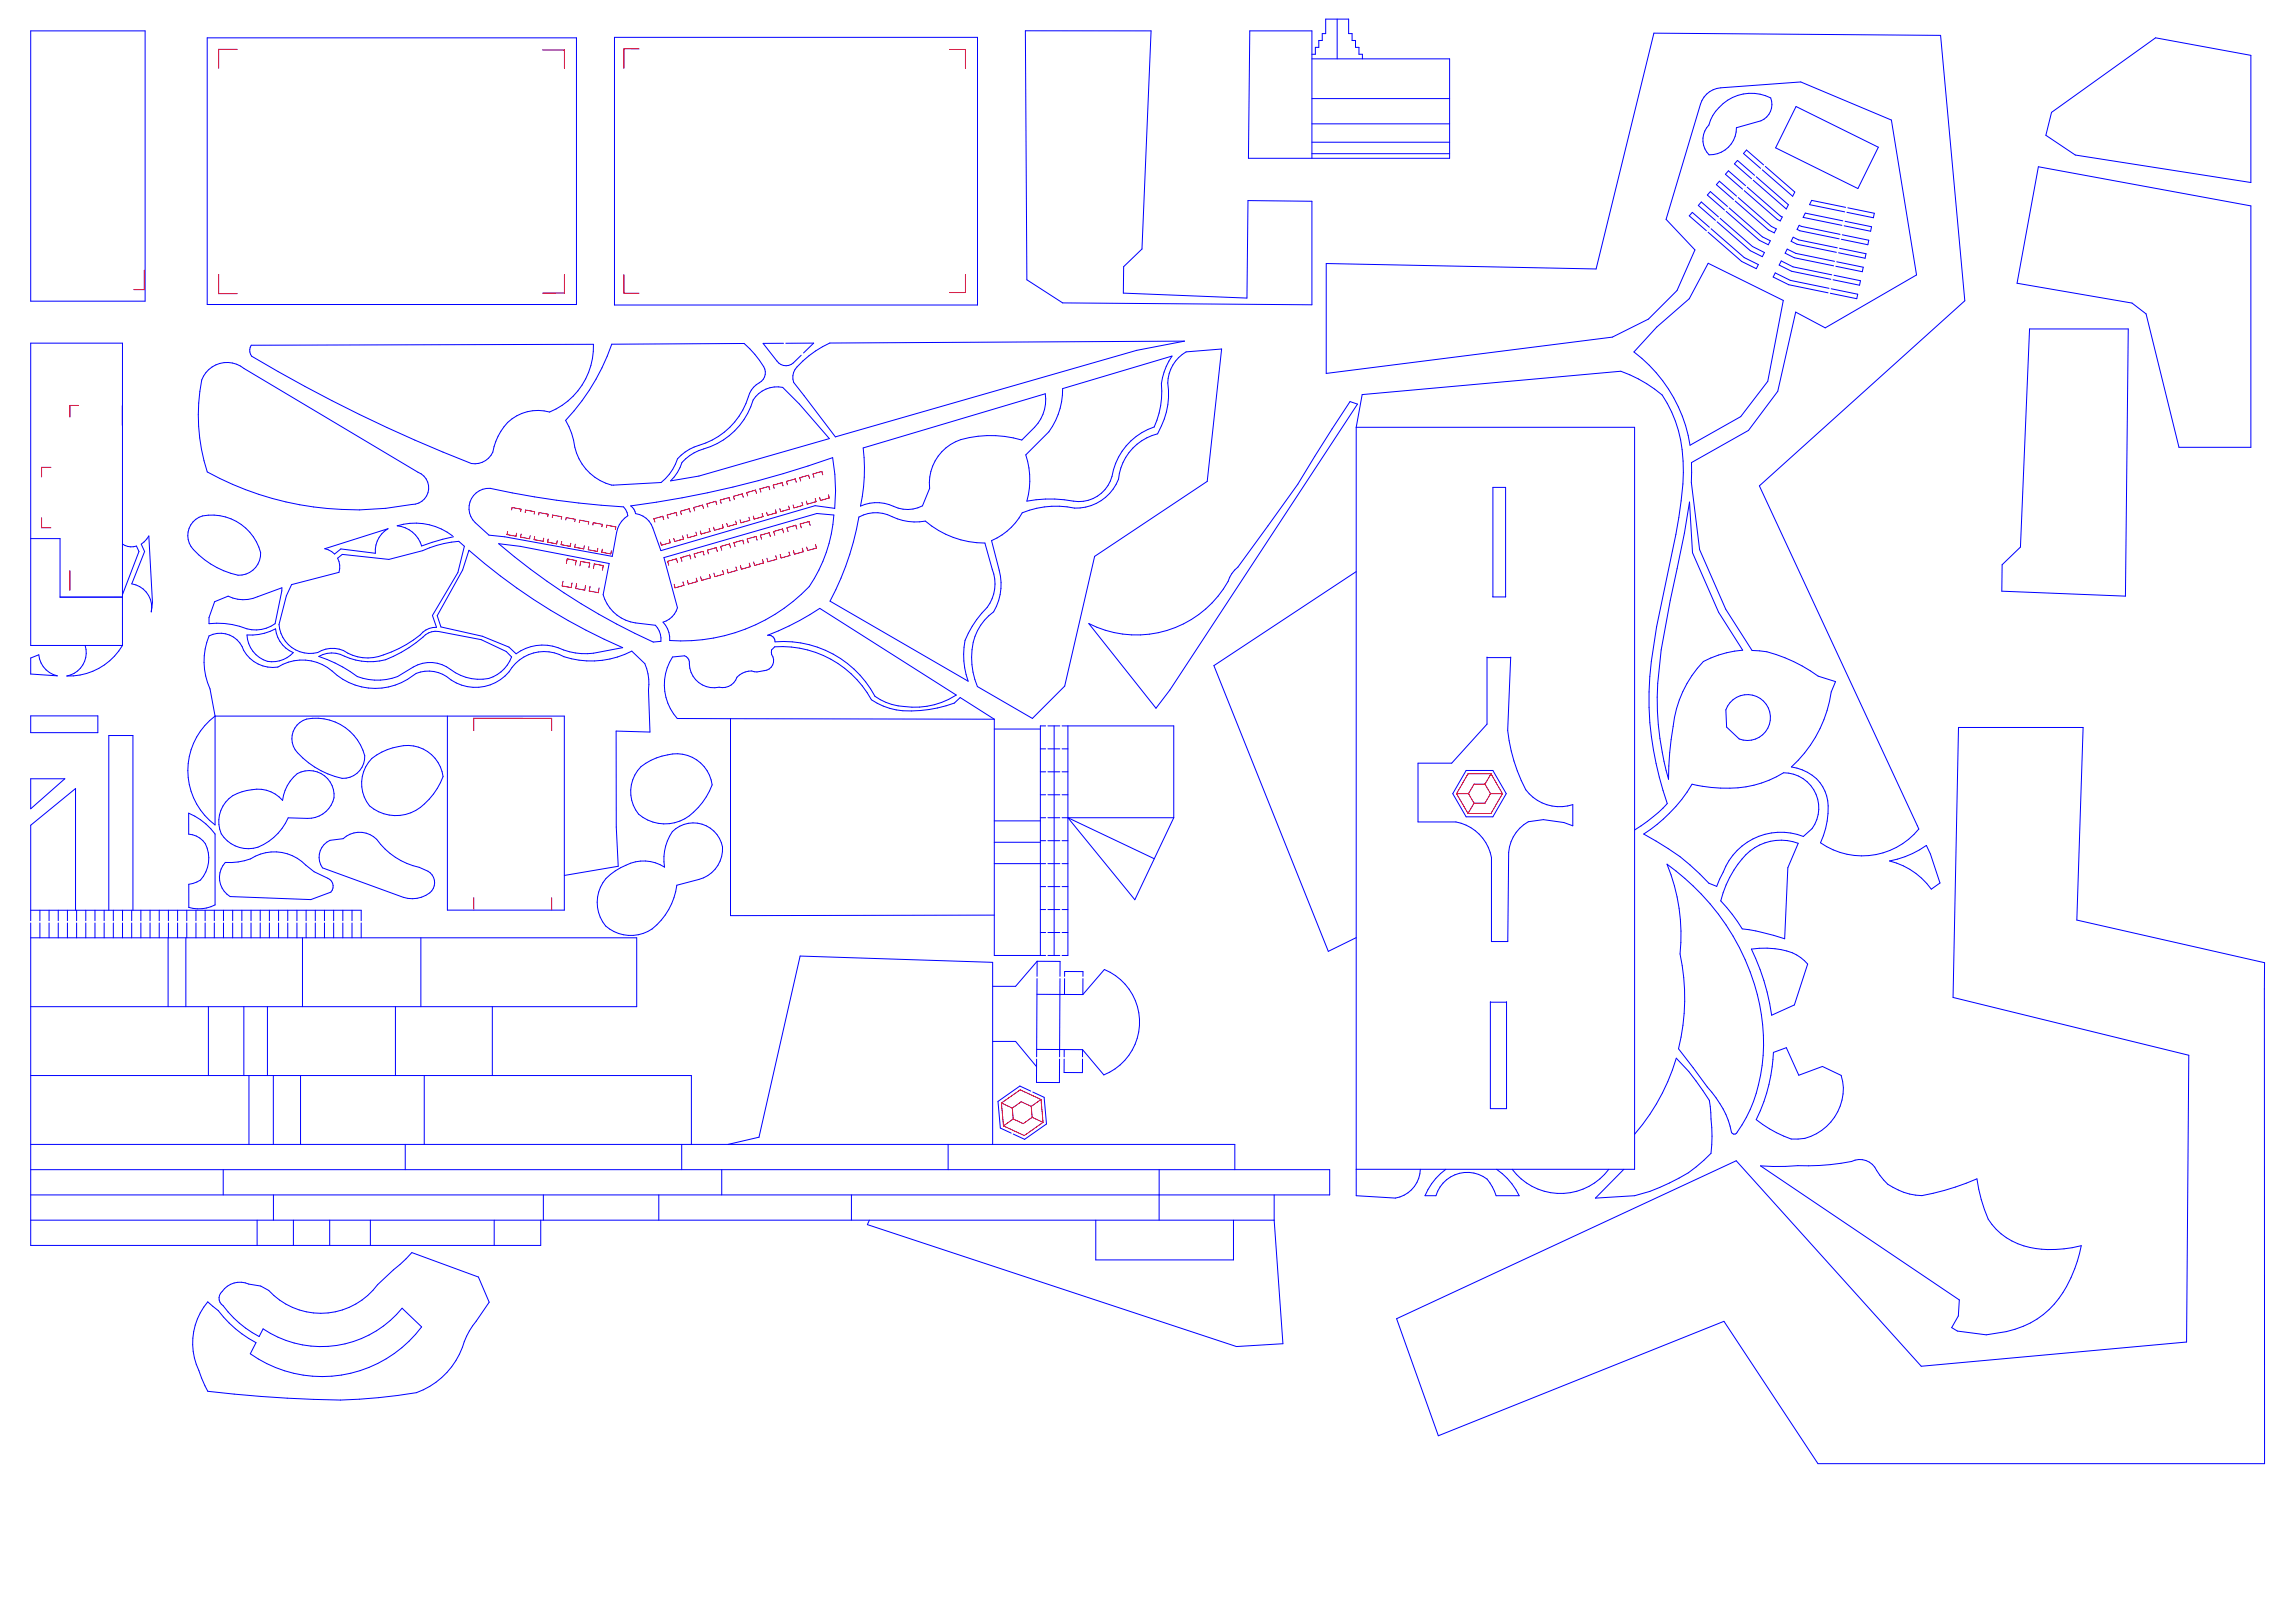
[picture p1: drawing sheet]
<svg xmlns="http://www.w3.org/2000/svg" width="1000mm" height="700mm" viewBox="0 0 1000 700" stroke-linecap="round" stroke-linejoin="round" font-family="sans-serif">
<g fill="none" stroke="#00f" stroke-width=".44">
<path d="M13.4 13.5h49.8v117.7h-49.8zM90.3 16.5h160.9v116.1h-160.9zM267.7 16.3h158.2v116.6h-158.2zM446.8 13.4l54.8 .1-4 95-8 7.7-.1 11.5 53.8 2.1 .5-42.4 27.8 .3v45.1l-108.6-.9-15.6-10zM582.6 8.3v17.3M571.6 25.6h60v43.3h-87.6l.6-55.4h27v55.4M571.6 23.6h1.5v-3h1.5v-3h1.5v-3h1.5v-6.3h10v6.3h1.5v3h1.5v3h1.5v3h1.5v2M571.6 53.9h60M571.6 42.9h60M749.1 46.8a18.9 18.9 0 0 1 22.4-4.1 7.7 7.7 0 0 1-4.2 9.9l-10.7 3a11.6 11.6 0 0 1-11.9 11.8 9.3 9.3 0 0 1-.1-12.9 15.9 15.9 0 0 1 4.5-7.7zM782.6 46.4l35.8 17.7-8.9 18-35.8-17.7zM893.9 49l45.4-32.5 41.5 7.6v55.4l-76.5-12-12.9-8.6z"/>
<path d="M571.6 66.9h60M571.6 61.9h60M764.5 76.4l-7.4-6.5-1.3 1.5 7.4 6.5M765.3 77l14 12.2-1 1.8-14.3-12.5M768.5 71.8l-7.5-6.4-1.3 1.5 7.4 6.4M769.2 72.5l12.8 11.2-.9 1.8-13.2-11.5M888.2 72.6l92.6 17.1v105.1h-31.4l-14.3-58.1-6.1-4.7-50.1-8.6zM744.8 99l-7.4-6.5-1.3 1.5 7.4 6.5M745.6 99.6l14.4 12.6 6.2 3-.9 1.8-6.4-3.1-14.6-12.7M748.8 94.5l-7.5-6.5-1.3 1.5 7.5 6.5M749.5 95.1l14.1 12.3 5.2 2.6-.9 1.8-5.3-2.6-14.4-12.6M752.7 89.9l-7.4-6.4-1.4 1.5 7.5 6.4"/>
<path d="M753.5 90.6l14.4 12.6 3.5 1.7-.9 1.7-3.9-1.9-14.5-12.6M756.6 85.4l-7.4-6.5-1.3 1.5 7.4 6.5M757.4 86.1l14.4 12.5 2.2 1.1-.9 1.7-2.5-1.2-14.5-12.6M760.6 80.9l-7.5-6.5-1.3 1.5 7.5 6.5M761.3 81.5l14.5 12.6 .8 .4-.9 1.7-1.2-.6-14.5-12.6M803 96.2l-16.4-3.4-.9 1.9 16.9 3.5M804 96.4l11.5 2.4-.4 1.9-11.5-2.3M804.2 90.3l-14.8-3-.9 1.8 15.3 3.2M805.2 90.5l11.5 2.4-.4 2-11.5-2.4M577.9 114.8l117.6 2.4 25.2-102.8 124.9 1 10.5 115.6-89.5 80.6 69.5 149.5a31.8 31.8 0 0 1-42.9 6 33 33 0 0 0 2.7-20.4 17.6 17.6 0 0 0-15.3-12.6 54.8 54.8 0 0 0 17.3-32.7l1.9-4.5-7.6-2.4a67.5 67.5 0 0 0-22.3-10.6l-6.5-.6-11.5-18-11.3-25.9-3.6-29.3v-8.6l24.9-14 12.7-17 7.8-34.5 12.9 6.8 39.8-23-11-67.5-39.5-16.6-34.8 2.6a10 10 0 0 0-8.8 7.1l-15 50.1 12.5 13.4-7.8 17.7-12.4 12.4-15.7 7.8-124.7 15.9zM744.3 114.7l32.7 16.2-6.7 35.2-11.8 15.4-22.1 12.4a63.3 63.3 0 0 0-24.4-40.6l9.9-10.8 14.2-12.4zM798.1 119.7l-16.8-3.5-5.2-2.5-.9 1.8 5.4 2.7 17.1 3.5"/>
<path d="M799.1 119.9l11.6 2.4-.4 1.9-11.6-2.3M799.4 113.8l-16.9-3.4-3.8-1.9-.9 1.8 4 2 17.2 3.5M800.3 114l11.6 2.4-.4 2-11.6-2.4M800.6 108l-16.9-3.5-2.4-1.2-.9 1.8 2.6 1.3 17.2 3.5M801.5 108.2l11.6 2.3-.4 2-11.6-2.4M801.8 102.1l-16.9-3.5-1-.5-.8 1.8 1.1 .6 17.2 3.5M802.7 102.3l11.6 2.3-.4 2-11.6-2.4M796.9 125.6l-16.8-3.5-6.6-3.2-.9 1.8 6.8 3.3 17.1 3.5M797.9 125.8l11.6 2.4-.4 1.9-11.6-2.4M13.4 149.5h40v131.7h-40zM109.5 150.4l149.1-.4a30.8 30.8 0 0 1-19.1 29.5 19.2 19.2 0 0 0-23.5 12.7l-.7 2.4a8.4 8.4 0 0 1-9.9 7.3 647.9 647.9 0 0 1-95.7-46.7 4.2 4.2 0 0 1-.2-4.8zM266.6 149.9l57.7-.3a39.3 39.3 0 0 1 8.9 11.2 5 5 0 0 1-2.3 5.9 9.6 9.6 0 0 0-4.8 6.1 32.5 32.5 0 0 1-23.7 21.9 20 20 0 0 0-7.2 5.2 21.6 21.6 0 0 1-7.1 10.3l-20.8 1.1a21.8 21.8 0 0 1-17.4-19.6l-.8-3-2.6-5.6a92.3 92.3 0 0 0 20.1-33.2z"/>
<path d="M341.4 149.5l-8.9 .1 6 7.7a4.8 4.8 0 0 0 7.2 .8l3.4-3.3M342.4 149.5h12.1l-4.4 4.3M349.8 157.3a44 44 0 0 1 11.8-7.9l154.5-.8-20.8 4-131.3 37.7-18.2-23.7a6.5 6.5 0 0 1 1.5-6.8zM884.3 143.3h43l-1.2 116.4-53.8-2.2 .1-11.5 8-7.7zM91 161a11.8 11.8 0 0 1 15.3-.5l75.8 45.2a7.3 7.3 0 0 1 4.6 8.1 7.3 7.3 0 0 1-7.2 5.9 134 134 0 0 1-89.2-14.1 79.9 79.9 0 0 1-2.4-40.1l1.8-3.2zM463 169.3l47.7-14.2a23.8 23.8 0 0 0-4.5 15.2 37.2 37.2 0 0 1-3.3 15.7 27.4 27.4 0 0 0-18.4 21.5 14.9 14.9 0 0 1-16.8 10.8 54.7 54.7 0 0 0-20.3 0 34.3 34.3 0 0 0-.4-20.2l10-10a31.4 31.4 0 0 0 6-18.8zM376.1 195.1l79.4-23.6a17.3 17.3 0 0 1-4.7 14.6l-5.6 5.6a46 46 0 0 0-28.9 .7 20 20 0 0 0-11.2 20.3l-3.1 7.6a15.2 15.2 0 0 1-14.7-.5 17.3 17.3 0 0 0-12.4 .6 76.1 76.1 0 0 0 1.2-25.3zM590.9 186.1h121.3v323.2h-121.3M590.9 186.1v323.2M590.9 186.1l2.6-14.2 112.7-10.2a57.6 57.6 0 0 1 18.1 10.4 53.8 53.8 0 0 1 8.7 23.8M733 195.9a96.2 96.2 0 0 1-1.5 29.6l-9.7 47.5a141.2 141.2 0 0 0-1.3 53.7 150.2 150.2 0 0 0 6 23.3l-6 5.6-8.3 5.9M206.4 215.8a8.7 8.7 0 0 1 7.2-3.1 376 376 0 0 0 58.1 8.1l.9 1.1 1 2.8a10.8 10.8 0 0 0-4.9 7.3l-1.9 10.3-46.9-8.5-6.8-.7-6-5.4a8.7 8.7 0 0 1-.7-11.9z"/>
<path d="M297.2 201.4a23.5 23.5 0 0 1 12.4-6.9 31.4 31.4 0 0 0 18.6-20.3 12.3 12.3 0 0 1 12.9-5.5l7.2 7.3 13.1 15.1-56.9 16.3-12.3 2.1a19 19 0 0 0 5-8.1zM650.5 212.3h5.5l.1 47.7h-5.6zM13.4 234.6h12.8v25.5h27.2M53.4 237a6.9 6.9 0 0 0 6.1 .9l1.1 2.3-7.2 18.8M64.8 233.5l1.6 28.9-.5 4.1a10.3 10.3 0 0 0-8.5-12.2l5.6-14.1-1.5-3.2 1.3-1zM84.1 227.3a9.9 9.9 0 0 1 9.2-2.9 22 22 0 0 1 20.3 16.3 9.3 9.3 0 0 1-13 9 36.2 36.2 0 0 1-17.4-11.6 8.9 8.9 0 0 1 .9-10.8zM141.5 239l27.6-8.7a11.2 11.2 0 0 0-5.5 10.7l-15.1-1.9-2.7 2.2-1.3-1zM197.2 233.4a26.7 26.7 0 0 0-24.1-4.4 12.4 12.4 0 0 1 10.6 8.8l4.6-1.6 9.3-2.4M204.3 239.7a256.6 256.6 0 0 0 67 42.4l-12.7 2.4a28.2 28.2 0 0 1-15.4-2.4 19.7 19.7 0 0 0-18.3 2.7l-3.1-2.9-11.6-4.8-18.1-4-1.6-4.9 11.1-19.9zM217.3 236.8l9.4 1.2 38.7 7.5-2.6 13.6a17.2 17.2 0 0 0 14 12.2l8.8 1.1a8.9 8.9 0 0 1 2.4 7l-3.4 .3a283.8 283.8 0 0 1-67.3-42.9zM274.8 220.4a433.9 433.9 0 0 0 88-21l1 7.2 .3 7.3-.4 7.5-8.5-1.1-67.2 19.6-3.6-9.9a9.3 9.3 0 0 0-7.5-6.3 5.1 5.1 0 0 0-2.1-3.3zM363.7 221.4h.1"/>
<path d="M374.2 225.2a15.3 15.3 0 0 1 14.5-.1 23.8 23.8 0 0 0 14.5 1.9 39.9 39.9 0 0 0 26 9.6l3.2 11.4a17.1 17.1 0 0 1-4.7 19.1 43.2 43.2 0 0 0-7.2 11.9 33.8 33.8 0 0 0 1.4 17.7l-60.2-34.8a122.2 122.2 0 0 0 12.5-36.7zM432.1 235.5a27.7 27.7 0 0 0 13.3-12.1 38.9 38.9 0 0 1 22.8-2.1 19.9 19.9 0 0 0 19.2-12.5 22.6 22.6 0 0 1 17-19.8 34.2 34.2 0 0 0 4.4-22.2 16 16 0 0 1 8-13.5l15.5-1.3-6.3 57.7-49 32.7-13.1 56.5-14.1 14-23.9-13.8a28.1 28.1 0 0 1 3.1-28.9l4-3.7a23.5 23.5 0 0 0 2.4-18.1zM127 254.7l20.7-5.4a8 8 0 0 0-.6-6.2l2-1.6 20.4 2.2 14.6-3.8a46.7 46.7 0 0 1 15.8-4.1l2.4 2.2-2.8 11.4-11.1 18.7 1.8 5.2a8.5 8.5 0 0 0-7.1 3.2 49.4 49.4 0 0 1-20.5 9.9 18.7 18.7 0 0 1-13-3 12.3 12.3 0 0 0-11.2 .8 13.6 13.6 0 0 1-16.8-12.2l3.2-12.5zM289.3 242.9l66.6-19.2 7.4 .6a63.3 63.3 0 0 1-10.7 31.2 76.8 76.8 0 0 1-60.8 23.5 10.5 10.5 0 0 0-2.9-8 9.3 9.3 0 0 0 6.3-6.3zM590.9 249l-62 40.9 49.9 124.5 12.1-6M93.5 262.1l5.9-2.4a15.2 15.2 0 0 0 12.9 .2l10.5-3.9-2.9 15.7a15 15 0 0 1-15.5 1.1 34.3 34.3 0 0 0-13.3-1.1v-2.7zM107.6 276.6a23 23 0 0 0 12.5-2.7 12.7 12.7 0 0 0 7.7 10.4 11.3 11.3 0 0 1-19.4-3.9zM334.5 276.7a115.9 115.9 0 0 0 22.7-11.7l59.5 37.8a34.4 34.4 0 0 1-33.1 2l-2.3-1.5a45.1 45.1 0 0 0-43.6-23.7 2.76 2.76 0 0 0-3.2-2.9zM474.4 271.6a45.7 45.7 0 0 0 62.4-21.8l2.6-2.8 26.1-36 7.4-12.2 15.3-23.9 3.3 1.1-81.7 124.5-6.1 8zM13.4 286.6l3.5-1.4a10.4 10.4 0 0 0 8.1 9.2l-11.6-.8zM37.1 281.2a10.4 10.4 0 0 1-8 13.3 27.1 27.1 0 0 0 24.3-13.3M138.9 285.9a11.3 11.3 0 0 1 11.1-.1 25.7 25.7 0 0 0 24.9-1.7 52.9 52.9 0 0 0 10.5-7.6 7.4 7.4 0 0 1 5.7-1.4l18.6 3.5 10.8 5.2 2.4 2.4a14.9 14.9 0 0 1-17.4 9.4 23.6 23.6 0 0 1-10.9-5.1 14.6 14.6 0 0 0-14.5 .1l-6.9 4.1a25.1 25.1 0 0 1-17.5 0 58.2 58.2 0 0 0-16.8-8.8z"/>
<path d="M647.9 286.4h10.4M658.3 286.2l-1.4 32a72.5 72.5 0 0 0 7.9 25.8 18.5 18.5 0 0 0 20.5 6.5v9.2l-3.9-1.4-8.9-1.3-6.6 .9a16.8 16.8 0 0 0-8.5 13.4l-.4 38.8h-7.1v-36.6a19.4 19.4 0 0 0-15.5-15.5h-16.5v-25.6h14.6l15.4-17v-29.2M13.4 311.8h29.2v7.3h-29.2zM91.4 313.9l2.3-2v47.4a29.6 29.6 0 0 1-2.3-45.4zM93.7 311.9h152.2v84.5h-51v-84.5M93.7 311.9l-2.2-11.8a29.1 29.1 0 0 1-.4-23.1 10.7 10.7 0 0 1 15.1 6.3 14.6 14.6 0 0 0 14.9 7.3 20.4 20.4 0 0 1 25.8 3.6 27.3 27.3 0 0 0 34.4-.9 14.5 14.5 0 0 1 15.3 2.9 18.9 18.9 0 0 0 26.5-5.5 17.7 17.7 0 0 1 22.6-4.6 38.5 38.5 0 0 0 29.6-2.5l5.7 5.5a21.5 21.5 0 0 1 1.6 11.4l.6 18.4-14.7-.4v41.7l.9 17.1-23.5 4M129.5 315.8a9.9 9.9 0 0 1 9.2-2.9 22 22 0 0 1 20.2 16.3 9.3 9.3 0 0 1-13 9 36.2 36.2 0 0 1-17.3-11.6 8.9 8.9 0 0 1 .9-10.8zM318.3 313.1l114.9 .2M318.3 313.1l-23.2-.1a22.1 22.1 0 0 1-2-26.8l5.2-.5a3.2 3.2 0 0 1 2.1 3.5 10.7 10.7 0 0 0 12.9 10.1 6.6 6.6 0 0 0 7.8-4.3 8.4 8.4 0 0 1 8.7-2.3l1.2-.2a6.2 6.2 0 0 0 5.7-2.9 4.4 4.4 0 0 0-.5-4.4v-2.1l1.4-1.4a44.7 44.7 0 0 1 42.1 23.1 30.3 30.3 0 0 0 21.3 4.7 56.5 56.5 0 0 0 14.8-3.2l2.6-2.5 14.8 9.5M318.3 313.1v85.7l114.9-.2M433.2 313.3v102.9h22.4M433.2 317.6h20.1"/>
<path d="M455.6 316.2h-2.3v100M456.6 316.2h5.2M459.3 316.2v100M462.8 316.2h48.6v40M465.3 316.2v100h-2.5M853.4 316.9h54.3l-2.8 83.9 81.8 18.5v218.3h-194.6l-40.9-62-124.5 49.8-18.2-51 148-68.8 80.6 89.5 115.7-10.5 .9-124.9-102.7-25.2zM13.4 339.2h14.8l-14.8 13.1zM162 330.4a25.8 25.8 0 0 1 18.3-5.5 15.6 15.6 0 0 1 12.8 13.4 28.2 28.2 0 0 1-14.1 15.8 17.7 17.7 0 0 1-18-3.1 15.5 15.5 0 0 1 1-20.6zM279.3 334a25.8 25.8 0 0 1 18.2-5.4 15.6 15.6 0 0 1 12.8 13.3 28.2 28.2 0 0 1-14.1 15.8 17.7 17.7 0 0 1-17.9-3.1 15.5 15.5 0 0 1 1-20.6zM453.3 336.2h2.3M453.3 326.2h2.3M456.6 336.2h5.2"/>
<path d="M456.6 326.2h5.2M462.8 336.2h2.5M462.8 326.2h2.5M638.8 335.6h11.7l5.8 10.1-5.8 10.1h-11.7l-5.8-10.1zM728.2 322.2l-1 11.5-.2 5.7a128.2 128.2 0 0 1-3.2-56.3l4-21.6 6.2-29.3 2.2-13.5 1.3 22.1 11.3 25.9 10.5 16.5a44.2 44.2 0 0 0-17.1 4.9 48.2 48.2 0 0 0-13.2 28.4l-.8 5.7M82.2 354.2a27.5 27.5 0 0 1 11.5 9.1v30.9a15.2 15.2 0 0 1-11.4 1l-.1-10a8.5 8.5 0 0 0 7.5-5.4 13.3 13.3 0 0 0-1.3-13.6 9.5 9.5 0 0 0-6.2-2.9zM99.8 347.9a20.1 20.1 0 0 1 18.3-3l1.8 1 3.2 2.7a17.9 17.9 0 0 1 6.4-11.6 10.7 10.7 0 0 1 11.9 .9 10.7 10.7 0 0 1 3.6 11.3 11.6 11.6 0 0 1-11.1 7.3l-8.3-.3a23.3 23.3 0 0 1-15.2 13.3 13.9 13.9 0 0 1-14-6.3 13.5 13.5 0 0 1 3.4-15.3zM433.2 357.6h20.1M453.3 356.2h2.3M453.3 346.2h2.3M456.6 356.2h5.2M456.6 346.2h5.2"/>
<path d="M462.8 356.2h48.6M462.8 346.2h2.5M511.4 356.2l-16.9 35.7-29.2-35.7 37.7 17.9M737.3 341.6a52 52 0 0 0 39.9-5 15.2 15.2 0 0 1 14.6 10.7 15.2 15.2 0 0 1-6 17.1 26.9 26.9 0 0 0-34.9 15.5l-2.9 6.2-3.4-1.4a95.2 95.2 0 0 0-28.4-21.4 67 67 0 0 0 21.1-21.7zM98.2 375.7a23.8 23.8 0 0 0 13-2.7 19.1 19.1 0 0 1 22 3.8l3.7 2.9 5.9 2.9a3.8 3.8 0 0 1 1.3 6l-8.7 3.3-35.1-1.4a9.7 9.7 0 0 1-2.1-14.8zM141.2 367.9l2.6-1.8 5.7-.8a10.6 10.6 0 0 1 16.4 2.5 30.8 30.8 0 0 0 16.8 10 7.8 7.8 0 0 1 6.6 5.6 6 6 0 0 1-3.8 6.6 12.7 12.7 0 0 1-9.7 .9l-35.3-12.9a8 8 0 0 1 .7-10.1zM433.2 376.2h22.4M433.2 366.9h20.1M453.3 366.2h2.3M456.6 376.2h5.2M456.6 366.2h5.2M462.8 376.2h2.5"/>
<path d="M462.8 366.2h2.5M726.4 376.4a98.2 98.2 0 0 1 42 78.9 66.3 66.3 0 0 1-11.8 38.4 1.34 1.34 0 0 1-2.2-.5 40.3 40.3 0 0 0-10.5-19.7l-12.5-16.7a91.5 91.5 0 0 0 .6-41.3 80.8 80.8 0 0 0-5.6-39.1zM760.7 372.3a21.6 21.6 0 0 1 22.8-5l-4.5 10.7-1.4 30.9-4.8-1.5a74.1 74.1 0 0 0-13.7-2.8 72.2 72.2 0 0 0-9.3-12.2 45.1 45.1 0 0 1 10.9-20.1zM823.3 375a40.6 40.6 0 0 0 16.1-6.7l1.7 3.7 4.2 12.6-3.8 2.7a31.7 31.7 0 0 0-18.2-12.3zM13.4 396.5h144v4.5M17.4 396.5v4.5M21.4 396.5v4.5M25.4 396.5v4.5M29.4 396.5v4.5M32.9 396.5v-53l-19.5 16v41.5M33.4 396.5v4.5M37.4 396.5v4.5"/>
<path d="M41.4 396.5v4.5M45.4 396.5v4.5M49.4 396.5v4.5M53.4 396.5v4.5M57.4 396.5v4.5M57.9 396.5v-76.1h-10.5v76.1M61.4 396.5v4.5M65.4 396.5v4.5M69.4 396.5v4.5M73.4 396.5v4.5M77.4 396.5v4.5M81.4 396.5v4.5"/>
<path d="M85.4 396.5v4.5M89.4 396.5v4.5M93.4 396.5v4.5M97.4 396.5v4.5M101.4 396.5v4.5M105.4 396.5v4.5M109.4 396.5v4.5M113.4 396.5v4.5M117.4 396.5v4.5M121.4 396.5v4.5M125.4 396.5v4.5M129.4 396.5v4.5"/>
<path d="M133.4 396.5v4.5M137.4 396.5v4.5M141.4 396.5v4.5M145.4 396.5v4.5M149.4 396.5v4.5M153.4 396.5v4.5M264 382.7a25.8 25.8 0 0 1 17.3-7.7 16.8 16.8 0 0 1 8.3 2.7 21.3 21.3 0 0 1 3.4-15.4 12.9 12.9 0 0 1 21.8 6.6 13.8 13.8 0 0 1-10.2 14.2l-9.7 2.5a28 28 0 0 1-12.7 20.2 16.6 16.6 0 0 1-18.3-2.4 16.1 16.1 0 0 1 .1-20.7zM453.3 396.2h2.3M453.3 386.2h2.3M456.6 396.2h5.2M456.6 386.2h5.2M462.8 396.2h2.5"/>
<path d="M462.8 386.2h2.5M13.4 402v140.5h222.2v-11M13.4 408.5h264v30h-264M17.4 402v6.5M21.4 402v6.5M25.4 402v6.5M29.4 402v6.5M33.4 402v6.5M37.4 402v6.5M41.4 402v6.5M45.4 402v6.5M49.4 402v6.5"/>
<path d="M53.4 402v6.5M57.4 402v6.5M61.4 402v6.5M65.4 402v6.5M69.4 402v6.5M73.2 408.5v30M73.4 402v6.5M77.4 402v6.5M81 408.5v30M81.4 402v6.5M85.4 402v6.5M89.4 402v6.5"/>
<path d="M93.4 402v6.5M97.4 402v6.5M101.4 402v6.5M105.4 402v6.5M109.4 402v6.5M113.4 402v6.5M117.4 402v6.5M121.4 402v6.5M125.4 402v6.5M129.4 402v6.5M131.8 408.5v30M133.4 402v6.5"/>
<path d="M137.4 402v6.5M141.4 402v6.5M145.4 402v6.5M149.4 402v6.5M153.4 402v6.5M157.4 402v6.5M183.4 408.5v30M451.9 418.7l10 .1v6.5M451.9 418.7v6.6M451.9 418.7l-9.4 10.9h-10M453.3 406.2h2.3M456.6 416.2h5.2"/>
<path d="M456.6 406.2h5.2M462.8 406.2h2.5M763.1 413.4a34.2 34.2 0 0 1 19.8 2.6l3.3 2.4 1.5 1.5-5.8 17.8-9.9 4.5a96.6 96.6 0 0 0-8.9-28.8zM90.8 438.5v30M106.3 438.5v30M116.5 438.5v30M172.3 438.5v30M214.5 438.5v30M451.8 433.1l20 .1M451.9 426.3l-.2 34M461.9 426.3l-.2 34M463.9 426.3l-.1 6.9"/>
<path d="M463.9 425.3v-2.1h8v2.1M471.8 433.2l9.4-10.9a24.8 24.8 0 0 1 15.3 23.1 24.8 24.8 0 0 1-15.5 22.8l-9.3-11M471.9 426.3l-.1 6.9M649.4 436.6h7M649.4 436.3v46.6h7v-46.6M432.5 453.6h10l9.2 11M451.7 457.1l20 .1M463.7 457.2v3.1M471.7 457.2v3.1M772.7 458.4l5.7-2 5.4 12 10.3-3.9 8.1 3.9a21.9 21.9 0 0 1-18.7 27.8h-3a52.3 52.3 0 0 1-15.3-8.5 73.2 73.2 0 0 0 7.5-29.3zM13.4 468.5h287.9v30M108.5 468.5v30"/>
<path d="M119.1 468.5v30M131 468.5v30M184.9 468.5v30M449.1 475.3l-4.7-2.2-9.5 6.7 1 11.6 4.7 2.2M450 475.7l5 2.3 1 11.6-9.5 6.7-5-2.3M461.7 461.3l-.1 10.3-10-.1 .1-10.2M463.7 461.3v5.9h8v-5.9M13.4 498.5h524.6v11M176.6 498.5v11M297 498.5v11M413.1 498.5v11M432.5 498.5v-79.3l-83.9-2.7-17.9 78.9-13.5 3.1"/>
<path d="M712.2 494.1a89 89 0 0 0 18.2-33.2 104.5 104.5 0 0 1 14.4 18.4l.7 8.1a63.2 63.2 0 0 1 0 15 68.5 68.5 0 0 1-33.3 18.4l-17 1.1 12.4-12.6M13.4 509.5h566v11h-566M97.3 509.5v11M314.5 509.5v11M505.1 509.5v11M618.9 509.3a13.1 13.1 0 0 1-10.9 12.6l-17-1.1-.1-11.5M630 509.3a27 27 0 0 0-9.1 11.5h4.8a14.2 14.2 0 0 1 22.3-7.2 22 22 0 0 1 3.9 7.2h10.1a29.1 29.1 0 0 0-9.9-11.5M701 509.3a26.3 26.3 0 0 1-42.1 0M767.1 507.8l10.9 .3 5.4-.3a91.7 91.7 0 0 0 26.5-2.7 8 8 0 0 1 7.8 4.7 18.4 18.4 0 0 0 11.8 9.6 19.3 19.3 0 0 0 12.8 .4 110.1 110.1 0 0 0 19.1-6.3 68.2 68.2 0 0 0 4.9 17.6 29.9 29.9 0 0 0 25.9 13.2 54.9 54.9 0 0 0 14.7-1.7 50.5 50.5 0 0 1-16.6 30 44.4 44.4 0 0 1-24.8 8.8l-12.6-1.6-2.5-1.5 2.9-5.1 .4-7zM13.4 531.5h541.8M112 531.5v11M119.1 520.5v11"/>
<path d="M127.8 531.5v11M143.7 531.5v11M161.4 531.5v11M215.3 531.5v11M236.8 520.5v11M287.1 520.5v11M371 520.5v11M378.8 531.5l-.9 1.9 160.9 53.1 20.2-1.2-3.8-53.8M477.5 531.5v17.3h60v-17.3M505.1 520.5v11M555.2 520.5v11M90.5 567.1l4.6 3.8a49.7 49.7 0 0 0 16.5 14l-2.5 4.8a54.3 54.3 0 0 0 74.6-11.7l-8.5-8.1a45.4 45.4 0 0 1-60.6 8.9l-1.7 3.4a51.8 51.8 0 0 1-17.1-15 3.8 3.8 0 0 1 1-4.6 9.4 9.4 0 0 1 11.6-3.3l5.2 .9 3.5 1.9a30.8 30.8 0 0 0 47.4-2.5l12.5-11.3 2.5-2.7 29 10.7 4.7 10.9-5.7 8.3a31.1 31.1 0 0 0-6 11.4 33.5 33.5 0 0 1-20.1 19.7 220.7 220.7 0 0 1-56.2 2.4l-11.6-.7-23.1-2.3-2.7-5.7a41.3 41.3 0 0 1-3.8-14.5 27.8 27.8 0 0 1 6.5-18.7z"/>
<circle cx="761.4" cy="312.6" r="10"/>
</g>
<g fill="none" stroke="#f00" stroke-width=".44">
<path d="M103.4 21.5h-8.1v8.3M236.4 21.8h9.5v8M278.5 21.3h-6.6v8.5M413.8 21.5l6.9 .1v8.2M62.9 117.6v8.6h-4.6M95.3 119.6v8.3h8.1M245.9 119.6v8l-9.5 .1M271.9 119.6v8.1h6.6M420.7 119.6v7.8h-6.9M34.3 176.6h-3.8v5.1M53.3 176.7v8.5M22.2 203.6h-4.1v4.1"/>
<path d="M312.3 219.8l-.4-1.4-3.9 1.1 .5 1.4M318.1 218.2l-.4-1.5-3.9 1.1 .4 1.5M323.9 216.6l-.5-1.5-3.8 1.1 .4 1.5M329.6 215l-.4-1.5-3.8 1.1 .4 1.4M335.4 213.3l-.4-1.4-3.9 1 .5 1.5M341.2 211.7l-.4-1.5-3.9 1.1 .4 1.5M347 210.1l-.5-1.5-3.8 1.1 .4 1.5M349.4 218.8l.4 1.4-3.9 1-.3-1.3M352.7 208.5l-.4-1.5-3.8 1.1 .4 1.4M355.2 217.2l.4 1.3-3.9 1.1-.4-1.3M358.5 206.8l-.4-1.4-3.9 1 .5 1.5M361 215.5l.3 1.4-3.8 1.1-.4-1.4"/>
<path d="M18.1 225.6v4.3h4.1M221.2 231.5l-.3 1.4 4 .7 .2-1.4M222.9 222.1l.2-1 4 .7-.2 1.1M227.1 232.6l-.3 1.4 4 .7 .2-1.4M228.8 223.2l.2-1 4 .7-.2 1.1M233 233.7l-.3 1.4 4 .7 .2-1.4M234.7 224.3l.2-1 4 .7-.2 1.1M238.9 234.8l-.3 1.4 4 .7 .2-1.4M240.6 225.4l.2-1 4 .7-.2 1.1M244.8 235.9l-.3 1.4 4 .7 .2-1.4M246.5 226.5l.2-1 4 .7-.2 1.1M250.7 237l-.3 1.4 3.9 .7 .3-1.4"/>
<path d="M252.4 227.6l.2-1 3.9 .7-.1 1.1M256.6 238.1l-.3 1.4 3.9 .7 .3-1.4M258.3 228.7l.2-1 3.9 .7-.2 1.1M262.5 239.2l-.3 1.4 3.9 .7 .3-1.4M264.2 229.8l.2-1 3.9 .7-.2 1.1M289.2 226.3l-.4-1.4-3.9 1.1 .5 1.4M291.7 235.1l.3 1.3-3.8 1.1-.4-1.4M295 224.7l-.4-1.5-3.9 1.1 .4 1.5M297.4 233.4l.4 1.4-3.8 1.1-.4-1.4M300.8 223.1l-.5-1.5-3.8 1.1 .4 1.5M303.2 231.8l.4 1.4-3.9 1.1-.3-1.4M306.5 221.5l-.4-1.5-3.8 1.1 .4 1.4"/>
<path d="M309 230.2l.4 1.3-3.9 1.1-.4-1.3M314.8 228.6l.3 1.3-3.8 1.1-.4-1.4M318.3 238.6l-.4-1.7-3.9 1.1 .5 1.7M320.5 226.9l.4 1.4-3.8 1.1-.4-1.4M324.1 237l-.5-1.7-3.8 1.1 .5 1.7M326.3 225.3l.4 1.4-3.9 1.1-.3-1.4M329.9 235.4l-.5-1.7-3.8 1.1 .4 1.6M332.1 223.7l.4 1.3-3.9 1.1-.4-1.3M335.7 233.7l-.5-1.6-3.9 1 .5 1.7M337.9 222l.3 1.4-3.8 1.1-.4-1.4M341.4 232.1l-.4-1.7-3.9 1.1 .5 1.7M343.6 220.4l.4 1.4-3.8 1.1-.4-1.4"/>
<path d="M347.2 230.5l-.5-1.7-3.8 1.1 .5 1.7M349.6 238.8l.4 1.6-3.9 1-.4-1.5M353 228.9l-.5-1.7-3.8 1.1 .4 1.6M355.3 237.2l.5 1.5-3.9 1.1-.4-1.5M30.5 248.6v8.6M245.3 253.2l-.4 2 4 .8 .4-2.1M246.8 245.4l.3-2 4 .8-.4 1.9M251.2 254.3l-.4 2 4 .8 .4-2.1M252.7 246.5l.3-2 4 .8-.4 1.9M257.1 255.4l-.4 2 4 .8 .4-2.1M258.6 247.6l.3-2 4 .8-.4 1.9M295.2 245.1l-.4-1.7-3.9 1.1 .5 1.7"/>
<path d="M297.6 253.4l.4 1.6-3.8 1.1-.5-1.6M301 243.5l-.5-1.7-3.8 1.1 .5 1.7M303.4 251.8l.4 1.6-3.9 1-.4-1.5M306.8 241.9l-.5-1.7-3.8 1.1 .4 1.6M309.1 250.2l.5 1.5-3.9 1.1-.4-1.5M312.6 240.2l-.5-1.6-3.9 1 .5 1.7M314.9 248.6l.4 1.5-3.8 1.1-.4-1.6M320.7 246.9l.4 1.6-3.8 1.1-.5-1.6M326.5 245.3l.4 1.6-3.9 1-.4-1.5M332.2 243.7l.5 1.5-3.9 1.1-.4-1.5M338 242.1l.4 1.5-3.8 1.1-.4-1.6M343.8 240.4l.4 1.6-3.8 1.1-.5-1.6"/>
<path d="M240.4 318.3v-5.4l-34-.1v5.5M649.7 337l5 8.7M649.7 337l-2.6 4.6M649.7 337h-10l-5 8.7M634.7 345.7l5 8.7M634.7 345.7h5.2M639.9 345.7l2.4 4.2M642.3 349.9l-2.6 4.5M647.1 341.6l2.4 4.1M647.1 341.6h-4.8l-2.4 4.1M649.5 345.7l-2.4 4.2h-4.8M649.5 345.7h5.2"/>
<path d="M654.7 345.7l-5 8.7h-10M206.4 391.1v5.3M240.4 391.1v5.3M453.6 478.9l-4.3 3M453.6 478.9l-9.1-4.2-8.1 5.8M453.6 478.9l.9 10M436.4 480.5l.8 9.9M436.4 480.5l4.7 2.2M441.1 482.7l.4 4.7M441.5 487.4l-4.3 3M449.3 481.9l-4.3-2-3.9 2.8M449.3 481.9l.5 4.8"/>
<path d="M449.8 486.7l-4 2.8-4.3-2.1M449.8 486.7l4.7 2.2M454.5 488.9l-8.2 5.7-9.1-4.2"/>
</g>
</svg>
